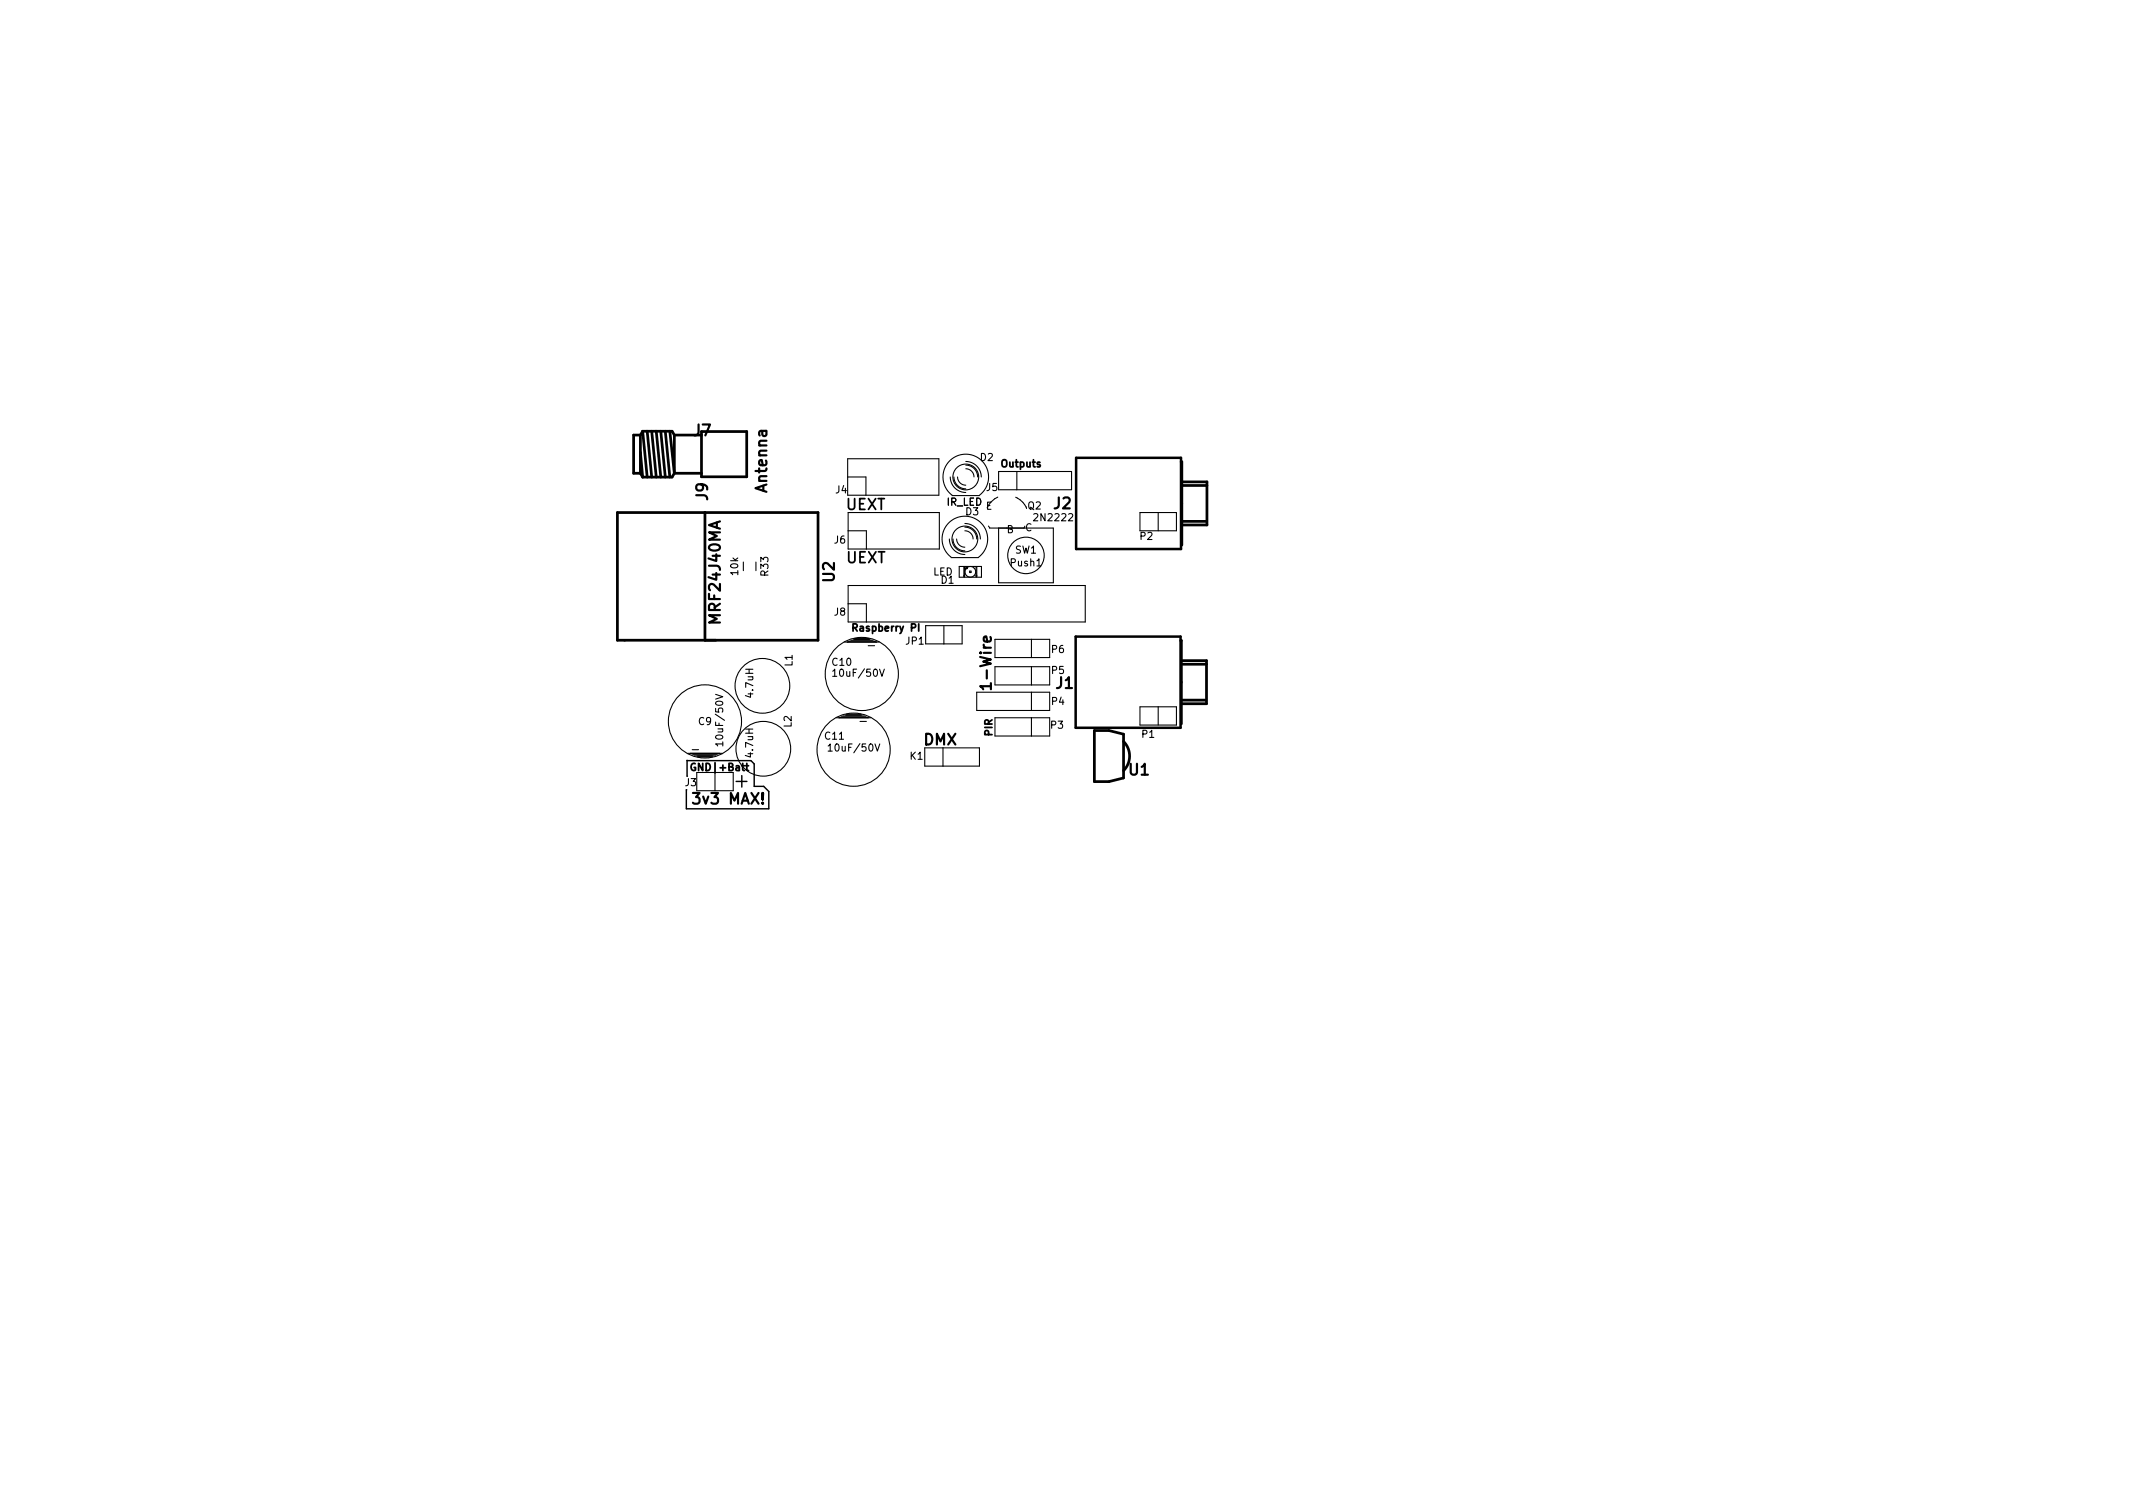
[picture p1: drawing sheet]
<svg xmlns="http://www.w3.org/2000/svg" width="297mm" height="210mm" viewBox="0 0 297 210" stroke-linecap="round" stroke-linejoin="round" font-family="sans-serif">
<defs><g id="words">
<g font-size="2.1">
<text x="96.6" y="60.7">J7</text>
<text x="98.6" y="69.6" transform="rotate(-90 98.6 69.6)">J9</text>
<text x="106.8" y="68.4" transform="rotate(-90 106.8 68.4)">Antenna</text>
<text x="117.8" y="71">UEXT</text>
<text x="146.8" y="70.9">J2</text>
<text x="116.2" y="81" transform="rotate(-90 116.2 81)">U2</text>
<text x="117.8" y="78.4">UEXT</text>
<text x="100.3" y="86.6" transform="rotate(-90 100.3 86.6)">MRF24J40MA</text>
<text x="138.1" y="95.5" transform="rotate(-90 138.1 95.5)">1-Wire</text>
<text x="147.1" y="95.9">J1</text>
<text x="128.6" y="103.7">DMX</text>
<text x="157.3" y="107.9">U1</text>
<text x="96.7" y="112">3v3 MAX!</text>
</g>
<g font-size="1.4">
<text x="136.5" y="64.2">D2</text>
<text x="139.5" y="65.1">Outputs</text>
<text x="116.4" y="68.7">J4</text>
<text x="131.8" y="70.4">IR_LED</text>
<text x="134.5" y="71.7">D3</text>
<text x="137.3" y="71">E</text>
<text x="137.4" y="68.4">J5</text>
<text x="143.1" y="70.9">Q2</text>
<text x="116.2" y="75.7">J6</text>
<text x="140.2" y="74.2">B</text>
<text x="141.4" y="77.1">SW1</text>
<text x="142.8" y="74">C</text>
<text x="144.2" y="72.6">2N2222</text>
<text x="158.8" y="75.2">P2</text>
<text x="102.8" y="80" transform="rotate(-90 102.8 80)">10k</text>
<text x="107" y="80.1" transform="rotate(-90 107 80.1)">R33</text>
<text x="129.9" y="80.1">LED</text>
<text x="131.1" y="81.3">D1</text>
<text x="140.8" y="78.9">Push1</text>
<text x="116.2" y="85.7">J8</text>
<text x="119.1" y="87.9">Raspberry PI</text>
<text x="126.2" y="89.8">JP1</text>
<text x="110.4" y="92.8" transform="rotate(-90 110.4 92.8)">L1</text>
<text x="115.9" y="92.7">C10</text>
<text x="116.4" y="94.2">10uF/50V</text>
<text x="146.5" y="93.8">P5</text>
<text x="146.5" y="90.9">P6</text>
<text x="97.3" y="101">C9</text>
<text x="104.9" y="97" transform="rotate(-90 104.9 97)">4.7uH</text>
<text x="110.2" y="101.3" transform="rotate(-90 110.2 101.3)">L2</text>
<text x="146.3" y="101.5">P3</text>
<text x="146.5" y="98.2">P4</text>
<text x="96.7" y="107.3">GND|+Batt</text>
<text x="100.7" y="103.4" transform="rotate(-90 100.7 103.4)">10uF/50V</text>
<text x="104.9" y="105.3" transform="rotate(-90 104.9 105.3)">4.7uH</text>
<text x="114.9" y="103">C11</text>
<text x="115.8" y="104.6">10uF/50V</text>
<text x="126.7" y="105.8">K1</text>
<text x="138.2" y="102.5" transform="rotate(-90 138.2 102.5)">PIR</text>
<text x="159" y="102.7">P1</text>
<text x="95.4" y="109.5">J3</text>
</g>
</g></defs>
<path d="M95.7 105.9h8.9l.4 .5v3.1h1.3l.8 .7v2.4h-11.5v-2.6M95.7 105.9v2.2M102.5 108.8h1.5M103.3 108v1.6" fill="none" stroke="#000" stroke-width=".2"/>
<path d="M96.8 106.3a.47 .47 0 0 0-.6 .5 .47 .47 0 0 0 .6 .4l.1-.3h-.2M103.9 106.6h.3M104 106.3v.8l.2 .2" fill="none" stroke="#000" stroke-width=".25"/>
<g fill="none" stroke="#000" stroke-width=".15">
<path d="M103.5 78.3v1.2M105.3 78.3v1.2M118 66.4h2.6v2.6h10.1v-5.1h-12.7v5.1M118.1 73.9h2.5v2.5h10.2v-5h-12.7v5M132.2 75.1a2.16 2.16 0 0 0 2.2 2.1M132.3 66.4a2.16 2.16 0 0 0 2.2 2.2M132.5 77.6h3.8M132.6 69h3.8M132.7 75.1a1.65 1.65 0 0 0 1.7 1.6M132.8 66.4a1.65 1.65 0 0 0 1.7 1.7M133.2 75.1a1.14 1.14 0 0 0 1.2 1.1M133.3 66.4a1.14 1.14 0 0 0 1.2 1.2"/>
<path d="M133.6 78.9h3.1v1.5h-3.1zM134.3 78.9v1.2h-.1v-1.2h.5v.3h-.4M134.4 73.9a1.14 1.14 0 0 1 1.1 1.2M134.4 73.4a1.65 1.65 0 0 1 1.6 1.7M134.4 72.9a2.16 2.16 0 0 1 2.1 2.2M134.5 65.3a1.14 1.14 0 0 1 1.1 1.1M134.5 64.8a1.65 1.65 0 0 1 1.6 1.6M134.5 64.3a2.16 2.16 0 0 1 2.2 2.1M134.5 78.9v.3M135 79.5h.2v.2h-.2zM135.9 78.9h.1v1.2h-.1zM136.3 77.6a3.2 3.2 0 0 0 .4-4.7 3.2 3.2 0 0 0-4.7 0 3.2 3.2 0 0 0 .5 4.7"/>
<path d="M136.4 69a3.2 3.2 0 0 0 .4-4.7 3.2 3.2 0 0 0-4.7 0 3.2 3.2 0 0 0 .5 4.7M137.7 73.2l.1 .3M137.8 73.5h8.9v7.6h-7.6v-7.6M139 69.2l-1 .7M139.1 65.7h10.1v2.5h-10.1zM141.4 69.2a2.96 2.96 0 0 1 1.5 1.4M141.6 65.7v2.5M158.7 71.4h5.1v2.5h-5.1zM161.3 71.4v2.5M164.5 75.8v.6M99.7 96.7l1 .3-1 .3M116 93.5l.2-.3v1"/>
<path d="M116 94.2h.5M116.5 99.9h4.8M116.8 99.9l.4-.1h3.3l.4 .1M117.3 99.7h3.1M117.6 89.4h4.8M117.7 99.6h2.3M117.9 99.4h2M118 89.4l.4-.1h3.3l.3 .1M118.1 81.5h33v5.1h-33zM118.1 84.1h2.5v2.5M118.5 89.1h3M118.9 89h2.3"/>
<path d="M119 88.9h2M120.9 89.9h.9M122.5 93.2l.3 1 .3-1M128.9 87.1h5.1v2.6h-5.1zM131.4 87.1v2.6M134.2 80.2h.1v.1h-.1zM135.9 80.2h.1v.1h-.1zM136 96.4h10.2v2.5h-10.2zM138.6 99.9h7.6v2.6h-7.6zM138.6 89h7.6v2.6h-7.6M138.6 92.8h7.6v2.6h-7.6M143.6 89v2.6"/>
<path d="M143.6 92.8v2.6M143.6 96.4v2.5M143.6 99.9v2.6M158.7 98.4h5.1v2.6h-5.1zM161.3 98.4v2.6M95.8 104.9h4.8M96.1 104.9l.4 .1h3.3l.4-.1M96.4 104.4h.9M96.6 105.2h3.1M97 110.1v-2.5h5.1v2.5M97 105.3h2.3M97.2 105.4h2"/>
<path d="M99.6 107.6v2.5M100.7 103.6h-1l.2 .3M100.7 103.3v.6M115.3 103.9l.3-.3v1M115.3 104.6h.6M119.8 100.5h.8M121.8 103.6l.4 1 .3-1M128.8 104.1v2.6h7.6v-2.6h-5.1v2.6M164.4 100.7v.6"/>
<circle cx="134.4" cy="75.1" r="1.8"/>
<circle cx="134.5" cy="66.4" r="1.8"/>
<circle cx="135.1" cy="79.6" r=".74"/>
<circle cx="142.9" cy="77.3" r="2.54"/>
<circle cx="106.2" cy="95.5" r="3.8"/>
<circle cx="120" cy="93.8" r="5.1"/>
<circle cx="98.2" cy="100.5" r="5.1"/>
<circle cx="106.3" cy="104.3" r="3.8"/>
<circle cx="118.9" cy="104.4" r="5.1"/>
</g>
<path d="M149.9 63.7h14.6v12.7h-14.6zM149.8 88.6h14.6v12.7h-14.6z" fill="none" stroke="#000" stroke-width=".35"/>
<g fill="none" stroke="#000" stroke-width=".38">
<path d="M86 71.4h27.9v17.7h-27.9zM89.2 60.6h-1v5.3h1M89.2 63l.3 3.4M89.2 65.9l.3 .5M89.2 60.6v5.3M89.5 60l.6 6.4M89.5 60l-.3 .6M89.5 60h4.1l.3 .6M90.1 60l.7 6.4M90.8 60l.6 6.4M91.4 60l.6 6.4M92 60l.6 6.4"/>
<path d="M92.6 60l.7 6.4M93.3 60l.6 5.9M93.9 60.6h3.8M93.9 65.9h3.8M93.9 60.6v5.3M93.9 65.9l-.3 .5h-4.1M97.7 60.1h6.3v6.3h-6.3zM98.2 71.4v17.7M164.5 64.3h.1v11.6M164.6 67.6h3.5M164.6 72.6h3.4M164.6 67.1h3.5v6h-3.5"/>
<path d="M164.4 89.2h.1v11.6M164.5 92.5h3.5M164.5 97.5h3.4M164.5 92h3.5v6h-3.5M152.4 101.7h2l2.1 .5v6.1l-2.1 .5h-2zM156.5 103.2a2.87 2.87 0 0 1 0 4.1"/>
</g>
<use href="#words"/>
</svg>
